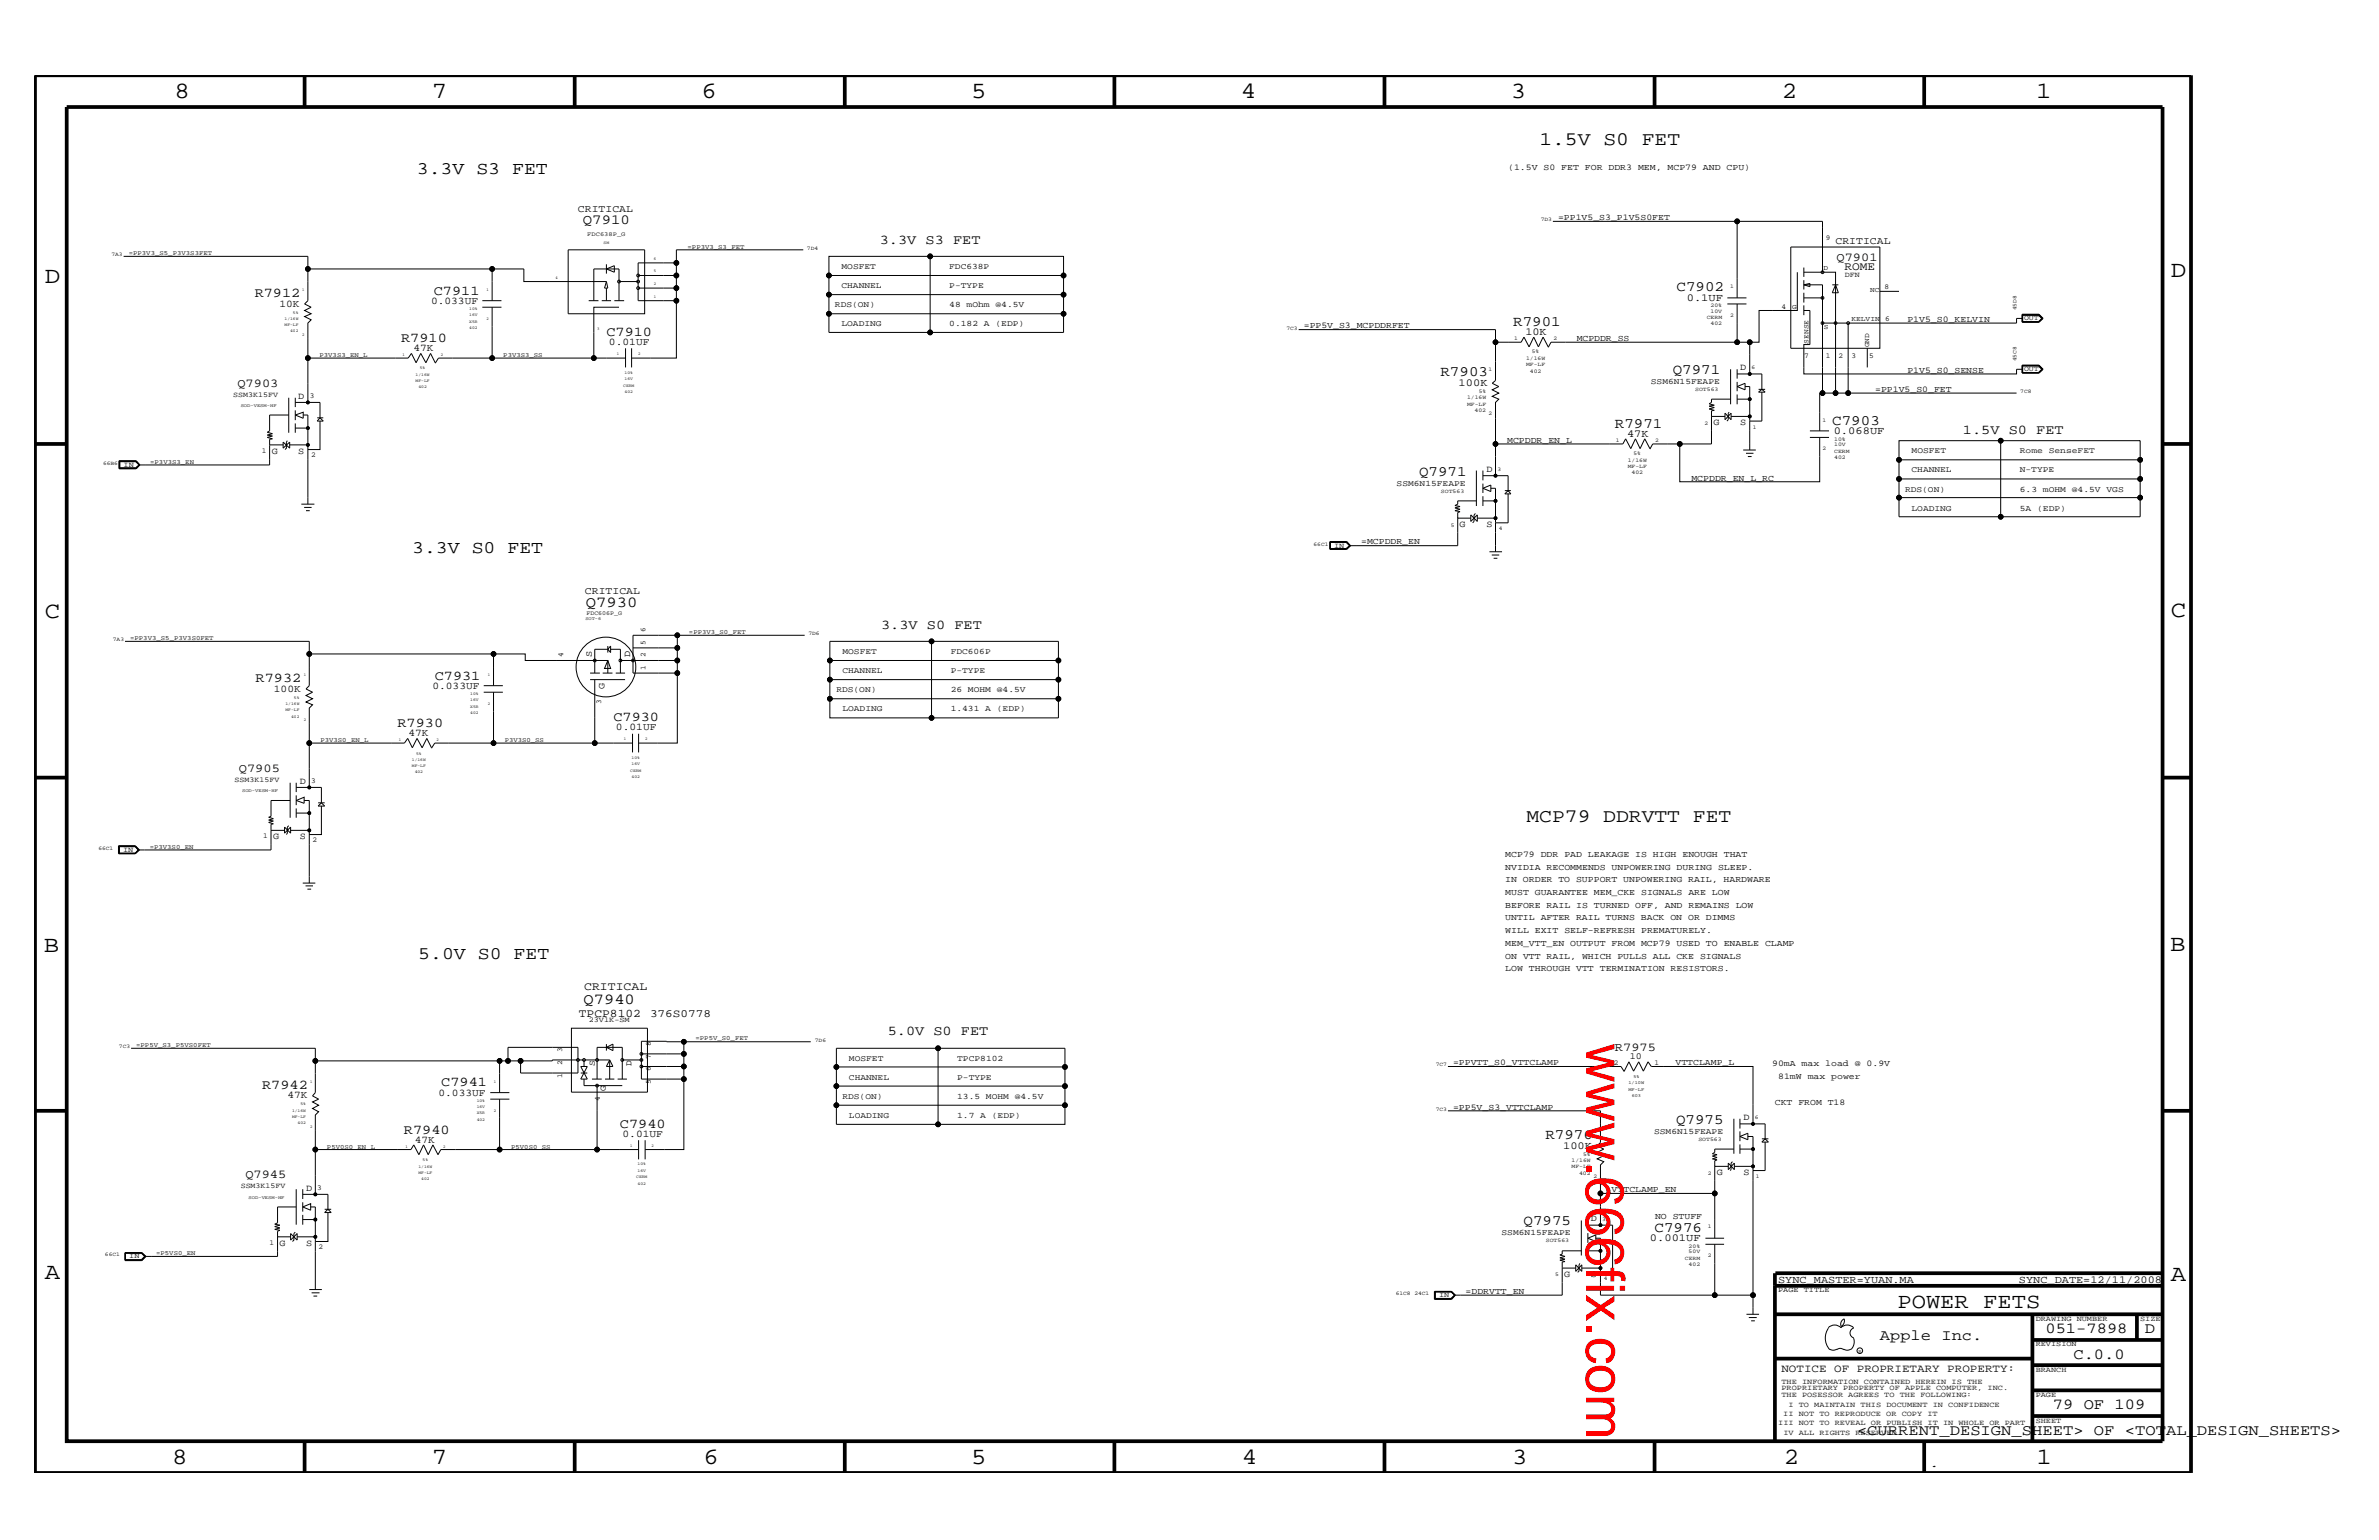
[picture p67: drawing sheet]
<svg xmlns="http://www.w3.org/2000/svg" width="432mm" height="279mm" viewBox="0 0 432 279" stroke-linecap="round" stroke-linejoin="round" font-family="sans-serif">
<defs><g id="words">
<text font-size="9.9" fill="#f00" x="287.9" y="189.3" transform="rotate(90 287.9 189.3)">www.666fix.com</text>
<g font-size="4.2">
<text x="31.7" y="17.8">8</text>
<text x="78.4" y="17.8">7</text>
<text x="127.3" y="17.8">6</text>
<text x="176.3" y="17.8">5</text>
<text x="225.2" y="17.8">4</text>
<text x="274.2" y="17.8">3</text>
<text x="323.4" y="17.8">2</text>
<text x="369.6" y="17.8">1</text>
<text x="8.1" y="51.3">D</text>
<text x="394" y="50.3">D</text>
<text x="8.1" y="112.1">C</text>
<text x="394" y="111.9">C</text>
<text x="8" y="172.7">B</text>
<text x="393.9" y="172.5">B</text>
<text x="8.1" y="232">A</text>
<text x="394" y="232.4">A</text>
<text x="31.2" y="265.6">8</text>
<text x="78.4" y="265.6">7</text>
<text x="127.7" y="265.6">6</text>
<text x="176.3" y="265.6">5</text>
<text x="225.4" y="265.6">4</text>
<text x="274.5" y="265.6">3</text>
<text x="323.8" y="265.6">2</text>
<text x="369.7" y="265.6">1</text>
</g>
<text font-size="3.9" x="344.4" y="237.3">POWER FETS</text>
<g font-size="3.5">
<text x="279.4" y="26.4">1.5V S0 FET</text>
<text x="277.1" y="149.1">MCP79 DDRVTT FET</text>
</g>
<g font-size="3.2">
<text x="75.6" y="31.5">3.3V S3 FET</text>
<text x="74.8" y="100.3">3.3V S0 FET</text>
<text x="75.9" y="174">5.0V S0 FET</text>
</g>
<g font-size="2.8">
<text x="106.3" y="110.2">Q7930</text>
<text x="105.9" y="182.2">Q7940</text>
<text x="341.2" y="243.1">Apple Inc.</text>
<text x="371.3" y="241.9">051-7898</text>
<text x="389.3" y="241.9">D</text>
<text x="376.3" y="246.5">C.0.0</text>
<text x="372.6" y="255.7">79 OF 109</text>
<text x="337.1" y="260.4">&lt;CURRENT_DESIGN_SHEET&gt; OF &lt;TOTAL_DESIGN_SHEETS&gt;</text>
</g>
<g font-size="2.6">
<text x="304.3" y="52.9">C7902</text>
<text x="274.7" y="59.2">R7901</text>
<text x="261.5" y="68.3">R7903</text>
<text x="303.6" y="67.8">Q7971</text>
<text x="293.1" y="77.7">R7971</text>
<text x="332.6" y="77.1">C7903</text>
<text x="257.6" y="86.3">Q7971</text>
<text x="304.2" y="203.9">Q7975</text>
<text x="280.5" y="206.6">R7976</text>
<text x="276.5" y="222.3">Q7975</text>
<text x="300.3" y="223.5">C7976</text>
</g>
<g font-size="2.5">
<text x="105.8" y="40.7">Q7910</text>
<text x="159.7" y="44.2">3.3V S3 FET</text>
<text x="46.2" y="53.9">R7912</text>
<text x="78.7" y="53.5">C7911</text>
<text x="72.8" y="62.1">R7910</text>
<text x="110.1" y="60.9">C7910</text>
<text x="356.3" y="78.8">1.5V S0 FET</text>
<text x="159.9" y="114.1">3.3V S0 FET</text>
<text x="46.4" y="123.7">R7932</text>
<text x="78.9" y="123.3">C7931</text>
<text x="72.1" y="131.9">R7930</text>
<text x="111.3" y="130.8">C7930</text>
<text x="161.1" y="187.8">5.0V S0 FET</text>
<text x="47.6" y="197.6">R7942</text>
<text x="80.1" y="197">C7941</text>
<text x="73.3" y="205.7">R7940</text>
<text x="112.5" y="204.6">C7940</text>
</g>
<g font-size="2.2">
<text x="333.3" y="47.4">Q7901</text>
<text x="43.1" y="70.1">Q7903</text>
<text x="43.3" y="140">Q7905</text>
<text x="293.1" y="190.6">R7975</text>
<text x="44.5" y="213.8">Q7945</text>
</g>
<g font-size="2.1">
<text x="334.8" y="49">ROME</text>
<text x="106" y="179.7">CRITICAL</text>
<text x="105.1" y="184.4">TPCP8102</text>
<text x="350.4" y="266.1">.</text>
</g>
<g font-size="2">
<text x="118" y="184.4">376S0778</text>
<text x="323.3" y="248.9">NOTICE OF PROPRIETARY PROPERTY:</text>
</g>
<g font-size="1.9">
<text x="104.9" y="38.5">CRITICAL</text>
<text x="333.2" y="44.2">CRITICAL</text>
<text x="50.7" y="55.7">10K</text>
<text x="78.2" y="55.1">0.033UF</text>
<text x="306.2" y="54.6">0.1UF</text>
<text x="75.1" y="63.7">47K</text>
<text x="110.5" y="62.7">0.01UF</text>
<text x="276.9" y="60.8">10K</text>
<text x="264.8" y="70">100K</text>
<text x="295.3" y="79.3">47K</text>
<text x="332.8" y="78.8">0.068UF</text>
<text x="106.2" y="107.8">CRITICAL</text>
<text x="49.7" y="125.5">100K</text>
<text x="78.5" y="125">0.033UF</text>
<text x="74.1" y="133.5">47K</text>
<text x="111.8" y="132.5">0.01UF</text>
<text x="52.2" y="199.2">47K</text>
<text x="79.6" y="198.8">0.033UF</text>
<text x="75.3" y="207.3">47K</text>
<text x="113" y="206.3">0.01UF</text>
<text x="283.7" y="208.4">100K</text>
<text x="299.5" y="225.2">0.001UF</text>
<text x="322.7" y="232.7">SYNC_MASTER=YUAN.MA</text>
<text x="366.4" y="232.7">SYNC_DATE=12/11/2008</text>
</g>
<g font-size="1.7">
<text x="315.8" y="67.2">D</text>
<text x="54.1" y="72.3">D</text>
<text x="311" y="77.2">G</text>
<text x="315.8" y="77.2">S</text>
<text x="49.3" y="82.3">G</text>
<text x="54.1" y="82.3">S</text>
<text x="269.8" y="85.6">D</text>
<text x="264.9" y="95.6">G</text>
<text x="269.8" y="95.6">S</text>
<text x="107.4" y="119.2" transform="rotate(-90 107.4 119.2)">S</text>
<text x="114.4" y="119.2" transform="rotate(-90 114.4 119.2)">D</text>
<text x="109.7" y="125" transform="rotate(-90 109.7 125)">G</text>
<text x="54.4" y="142.2">D</text>
<text x="49.6" y="152.3">G</text>
<text x="54.4" y="152.3">S</text>
<text x="295.8" y="192.2">10</text>
<text x="316.4" y="203.1">D</text>
<text x="311.6" y="213.2">G</text>
<text x="316.4" y="213.2">S</text>
<text x="55.6" y="216">D</text>
<text x="288.8" y="221.6">D</text>
<text x="50.8" y="226">G</text>
<text x="55.6" y="226">S</text>
<text x="283.9" y="231.7">G</text>
<text x="288.8" y="231.7">S</text>
</g>
<g font-size="1.6">
<text x="273.7" y="30.9">(1.5V S0 FET FOR DDR3 MEM, MCP79 AND CPU)</text>
<text x="282.8" y="39.9">=PP1V5_S3_P1V5S0FET</text>
<text x="236.6" y="59.5">=PP5V_S3_MCPDDRFET</text>
<text x="346.2" y="58.4">P1V5_S0_KELVIN</text>
<text x="286.2" y="61.8">MCPDDR_SS</text>
<text x="340.4" y="71.1">=PP1V5_S0_FET</text>
<text x="346.2" y="67.6">P1V5_S0_SENSE</text>
<text x="273.6" y="80.3">MCPDDR_EN_L</text>
<text x="307" y="87.2">MCPDDR_EN_L_RC</text>
<text x="247.1" y="98.7">=MCPDDR_EN</text>
<text x="273.2" y="155.5">MCP79 DDR PAD LEAKAGE IS HIGH ENOUGH THAT</text>
<text x="273.2" y="157.8">NVIDIA RECOMMENDS UNPOWERING DURING SLEEP.</text>
<text x="273.2" y="160">IN ORDER TO SUPPORT UNPOWERING RAIL, HARDWARE</text>
<text x="273.2" y="164.7">BEFORE RAIL IS TURNED OFF, AND REMAINS LOW</text>
<text x="273.2" y="167">UNTIL AFTER RAIL TURNS BACK ON OR DIMMS</text>
<text x="273.2" y="162.3">MUST GUARANTEE MEM_CKE SIGNALS ARE LOW</text>
<text x="273.2" y="169.3">WILL EXIT SELF-REFRESH PREMATURELY.</text>
<text x="273.2" y="171.6">MEM_VTT_EN OUTPUT FROM MCP79 USED TO ENABLE CLAMP</text>
<text x="273.2" y="173.9">ON VTT RAIL, WHICH PULLS ALL CKE SIGNALS</text>
<text x="273.2" y="176.2">LOW THROUGH VTT TERMINATION RESISTORS.</text>
<text x="107.9" y="193.4" transform="rotate(-90 107.9 193.4)">S</text>
<text x="110" y="197.9" transform="rotate(-90 110 197.9)">G</text>
<text x="114.6" y="193.5" transform="rotate(-90 114.6 193.5)">D</text>
<text x="263.7" y="193.2">=PPVTT_S0_VTTCLAMP</text>
<text x="304.1" y="193.2">VTTCLAMP_L</text>
<text x="321.6" y="193.5">90mA max load @ 0.9V</text>
<text x="322.7" y="195.8">81mW max power</text>
<text x="263.7" y="201.4">=PP5V_S3_VTTCLAMP</text>
<text x="322.2" y="200.4">CKT FROM T18</text>
<text x="292.5" y="216.4">VTTCLAMP_EN</text>
<text x="300.4" y="221.2">NO STUFF</text>
<text x="266" y="234.8">=DDRVTT_EN</text>
</g>
<g font-size="1.5">
<text x="152.7" y="48.8">MOSFET</text>
<text x="152.7" y="52.3">CHANNEL</text>
<text x="172.3" y="52.3">P-TYPE</text>
<text x="172.3" y="48.8">FDC638P</text>
<text x="151.6" y="55.7">RDS(ON)</text>
<text x="152.7" y="59.2">LOADING</text>
<text x="172.3" y="59.2">0.182 A (EDP)</text>
<text x="172.3" y="55.7">48 mOhm @4.5V</text>
<text x="299.6" y="69.7">SSM6N15FEAPE</text>
<text x="347" y="82.2">MOSFET</text>
<text x="366.6" y="82.2">Rome SenseFET</text>
<text x="253.5" y="88.2">SSM6N15FEAPE</text>
<text x="345.8" y="89.2">RDS(ON)</text>
<text x="347" y="85.7">CHANNEL</text>
<text x="366.6" y="89.2">6.3 mOHM @4.5V VGS</text>
<text x="366.6" y="85.7">N-TYPE</text>
<text x="347" y="92.7">LOADING</text>
<text x="366.6" y="92.7">5A (EDP)</text>
<text x="152.9" y="118.6">MOSFET</text>
<text x="172.6" y="118.6">FDC606P</text>
<text x="151.8" y="125.6">RDS(ON)</text>
<text x="152.9" y="122.1">CHANNEL</text>
<text x="172.6" y="125.6">26 MOHM @4.5V</text>
<text x="172.6" y="122.1">P-TYPE</text>
<text x="152.9" y="129.1">LOADING</text>
<text x="172.6" y="129.1">1.431 A (EDP)</text>
<text x="154.1" y="195.9">CHANNEL</text>
<text x="154.1" y="192.5">MOSFET</text>
<text x="173.7" y="195.9">P-TYPE</text>
<text x="173.7" y="192.5">TPCP8102</text>
<text x="152.9" y="199.4">RDS(ON)</text>
<text x="154.1" y="202.8">LOADING</text>
<text x="173.7" y="199.4">13.5 MOHM @4.5V</text>
<text x="173.7" y="202.8">1.7 A (EDP)</text>
<text x="300.2" y="205.7">SSM6N15FEAPE</text>
<text x="272.5" y="224.1">SSM6N15FEAPE</text>
</g>
<g font-size="1.4">
<text x="331.4" y="43.6">9</text>
<text x="334.9" y="50.2">DFN</text>
<text x="342.1" y="52.4">8</text>
<text x="323.3" y="56">4</text>
<text x="342.1" y="58.3">6</text>
<text x="367.4" y="58.1">OUT</text>
<text x="327.5" y="65">7</text>
<text x="331.4" y="65">1</text>
<text x="333.7" y="65">2</text>
<text x="336" y="65">3</text>
<text x="339.3" y="65">5</text>
<text x="42.3" y="72">SSM3K15FV</text>
<text x="367.4" y="67.3">OUT</text>
<text x="56.2" y="72.2">3</text>
<text x="47.5" y="82.2">1</text>
<text x="56.5" y="82.9">2</text>
<text x="22.4" y="84.7">IN</text>
<text x="242.1" y="99.3">IN</text>
<text x="102.2" y="119.2" transform="rotate(-90 102.2 119.2)">4</text>
<text x="117.2" y="119.2" transform="rotate(-90 117.2 119.2)">2</text>
<text x="117.2" y="117" transform="rotate(-90 117.2 117)">5</text>
<text x="117.2" y="114.7" transform="rotate(-90 117.2 114.7)">6</text>
<text x="117.2" y="121.5" transform="rotate(-90 117.2 121.5)">1</text>
<text x="109.1" y="127.7" transform="rotate(-90 109.1 127.7)">3</text>
<text x="42.6" y="141.8">SSM3K15FV</text>
<text x="56.5" y="142.1">3</text>
<text x="22.4" y="154.5">IN</text>
<text x="47.8" y="152.1">1</text>
<text x="56.7" y="152.8">2</text>
<text x="106.8" y="185.4">23V1K-SM</text>
<text x="102" y="190.9" transform="rotate(-90 102 190.9)">3</text>
<text x="118.1" y="189.8" transform="rotate(-90 118.1 189.8)">8</text>
<text x="102" y="195.5" transform="rotate(-90 102 195.5)">1</text>
<text x="102" y="193.2" transform="rotate(-90 102 193.2)">2</text>
<text x="118.1" y="196.6" transform="rotate(-90 118.1 196.6)">5</text>
<text x="118.1" y="194.3" transform="rotate(-90 118.1 194.3)">6</text>
<text x="118.1" y="192.1" transform="rotate(-90 118.1 192.1)">7</text>
<text x="292.9" y="193.2">2</text>
<text x="300.3" y="193.2">1</text>
<text x="108.9" y="199.8" transform="rotate(-90 108.9 199.8)">4</text>
<text x="43.7" y="215.6">SSM3K15FV</text>
<text x="57.6" y="215.8">3</text>
<text x="48.9" y="225.9">1</text>
<text x="57.8" y="226.6">2</text>
<text x="23.5" y="228.3">IN</text>
<text x="261.2" y="235.3">IN</text>
<text x="322.7" y="234.4">PAGE TITLE</text>
<text x="369.5" y="239.6">DRAWING NUMBER</text>
<text x="388.5" y="239.6">SIZE</text>
<text x="369.5" y="244.2">REVISION</text>
<text x="323.3" y="251.1">THE INFORMATION CONTAINED HEREIN IS THE</text>
<text x="369.5" y="248.9">BRANCH</text>
<text x="323.3" y="253.4">THE POSESSOR AGREES TO THE FOLLOWING:</text>
<text x="323.3" y="252.3">PROPRIETARY PROPERTY OF APPLE COMPUTER, INC.</text>
<text x="323.7" y="256.9">II NOT TO REPRODUCE OR COPY IT</text>
<text x="324.6" y="255.2">I TO MAINTAIN THIS DOCUMENT IN CONFIDENCE</text>
<text x="369.5" y="253.4">PAGE</text>
<text x="322.7" y="258.6">III NOT TO REVEAL OR PUBLISH IT IN WHOLE OR PART</text>
<text x="323.7" y="260.4">IV ALL RIGHTS RESERVED</text>
<text x="369.5" y="258.1">SHEET</text>
</g>
<g font-size="1.3">
<text x="331" y="49">D</text>
<text x="339.4" y="52.9">NC</text>
<text x="325.3" y="56.1">G</text>
<text x="331" y="59.6">S</text>
<text x="336" y="58.3">KELVIN</text>
<text x="328.3" y="62.3" transform="rotate(-90 328.3 62.3)">SENSE</text>
<text x="339.3" y="63" transform="rotate(-90 339.3 63)">GND</text>
</g>
<g font-size="1.2">
<text x="23.4" y="46.3">=PP3V3_S5_P3V3S3FET</text>
<text x="124.8" y="45.2">=PP3V3_S3_FET</text>
<text x="58" y="64.7">P3V3S3_EN_L</text>
<text x="91.4" y="64.7">P3V3S3_SS</text>
<text x="27.3" y="84.1">=P3V3S3_EN</text>
<text x="23.6" y="116.1">=PP3V3_S5_P3V3S0FET</text>
<text x="125.1" y="115">=PP3V3_S0_FET</text>
<text x="58.2" y="134.6">P3V3S0_EN_L</text>
<text x="91.6" y="134.6">P3V3S0_SS</text>
<text x="27.2" y="154">=P3V3S0_EN</text>
<text x="24.7" y="189.9">=PP5V_S3_P5VS0FET</text>
<text x="126.2" y="188.8">=PP5V_S0_FET</text>
<text x="59.4" y="208.4">P5V0S0_EN_L</text>
<text x="92.8" y="208.4">P5V0S0_SS</text>
<text x="28.4" y="227.7">=P5VS0_EN</text>
</g>
<g font-size="1.1">
<text x="106.6" y="42.9">FDC638P_G</text>
<text x="106.4" y="111.6">FDC606P_G</text>
</g>
<g font-size="1">
<text x="279.7" y="40.2">7D3</text>
<text x="20.2" y="46.5">7A3</text>
<text x="146.5" y="45.3">7D4</text>
<text x="314" y="52.3">1</text>
<text x="233.5" y="59.8">7C3</text>
<text x="309.8" y="57.9">CERM</text>
<text x="310.5" y="59">402</text>
<text x="310.5" y="55.7">20%</text>
<text x="310.5" y="56.8">10V</text>
<text x="314" y="57.4">2</text>
<text x="366" y="56.3" transform="rotate(-90 366 56.3)">45D8</text>
<text x="274.8" y="61.8">1</text>
<text x="277" y="65.3">1/16W</text>
<text x="278" y="64.1">5%</text>
<text x="281.9" y="61.8">2</text>
<text x="366" y="65.6" transform="rotate(-90 366 65.6)">45C8</text>
<text x="268.4" y="71.3">5%</text>
<text x="270.2" y="67.3">1</text>
<text x="277" y="66.5">MF-LF</text>
<text x="277.7" y="67.6">402</text>
<text x="307.7" y="71">SOT563</text>
<text x="317.9" y="67">6</text>
<text x="366.7" y="71.3">7C8</text>
<text x="266.3" y="72.4">1/16W</text>
<text x="266.3" y="73.6">MF-LF</text>
<text x="267.6" y="74.8">402</text>
<text x="270.2" y="75.3">2</text>
<text x="309.4" y="77.1">2</text>
<text x="318.2" y="77.8">1</text>
<text x="330.8" y="76.5">1</text>
<text x="293.3" y="80.2">1</text>
<text x="295.4" y="83.8">1/16W</text>
<text x="296.5" y="82.6">5%</text>
<text x="300.4" y="80.2">2</text>
<text x="330.8" y="81.6">2</text>
<text x="332.9" y="82.2">CERM</text>
<text x="332.9" y="83.3">402</text>
<text x="332.9" y="81">10V</text>
<text x="332.9" y="80">10%</text>
<text x="18.7" y="84.4">66B6</text>
<text x="261.5" y="89.4">SOT563</text>
<text x="271.8" y="85.5">3</text>
<text x="295.4" y="84.9">MF-LF</text>
<text x="296.1" y="86">402</text>
<text x="263.3" y="95.5">5</text>
<text x="238.4" y="99">66C1</text>
<text x="272" y="96.2">4</text>
<text x="20.5" y="116.4">7A3</text>
<text x="146.7" y="115.3">7D6</text>
<text x="17.9" y="154.2">66C1</text>
<text x="21.6" y="190.2">7C3</text>
<text x="147.9" y="189">7D6</text>
<text x="260.6" y="193.5">7C7</text>
<text x="260.6" y="201.5">7C3</text>
<text x="318.5" y="203.1">6</text>
<text x="287.4" y="209.7">5%</text>
<text x="289.2" y="205.6">1</text>
<text x="308.3" y="207">SOT563</text>
<text x="285.2" y="211.9">MF-LF</text>
<text x="285.2" y="210.8">1/16W</text>
<text x="286.6" y="213.1">402</text>
<text x="289.2" y="213.6">2</text>
<text x="310" y="213.1">2</text>
<text x="318.7" y="213.8">1</text>
<text x="290.8" y="221.5">3</text>
<text x="19" y="228">66C1</text>
<text x="280.6" y="225.4">SOT563</text>
<text x="306.5" y="226.3">20%</text>
<text x="306.5" y="227.4">50V</text>
<text x="310" y="222.9">1</text>
<text x="282.3" y="231.5">5</text>
<text x="291.1" y="232.3">4</text>
<text x="305.8" y="228.5">CERM</text>
<text x="306.5" y="229.7">402</text>
<text x="310" y="228.1">2</text>
<text x="253.3" y="235">61C8 24C1</text>
</g>
<text font-size=".9" x="337.3" y="245.4">R</text>
<g font-size=".8">
<text x="109.6" y="44.2">SM</text>
<text x="118.7" y="47.1">6</text>
<text x="54.9" y="52.9">1</text>
<text x="88.3" y="52.9">1</text>
<text x="100.8" y="50.6">4</text>
<text x="118.7" y="51.7">2</text>
<text x="118.7" y="49.4">5</text>
<text x="51.6" y="59.2">MF-LF</text>
<text x="51.6" y="58">1/16W</text>
<text x="53.2" y="56.9">5%</text>
<text x="85.2" y="57.3">16V</text>
<text x="85.2" y="58.5">X5R</text>
<text x="85.2" y="56.3">10%</text>
<text x="85.2" y="59.6">402</text>
<text x="88.3" y="58">2</text>
<text x="108.4" y="59.8">3</text>
<text x="118.7" y="54">1</text>
<text x="52.7" y="60.3">402</text>
<text x="54.9" y="60.9">2</text>
<text x="73.1" y="64.6">1</text>
<text x="80" y="64.6">2</text>
<text x="111.9" y="64.4">1</text>
<text x="115.8" y="64.4">2</text>
<text x="75.4" y="68.2">1/16W</text>
<text x="75.4" y="69.4">MF-LF</text>
<text x="75.9" y="70.5">402</text>
<text x="76.2" y="67">5%</text>
<text x="113.1" y="70.1">CERM</text>
<text x="113.4" y="69">16V</text>
<text x="113.4" y="71.3">402</text>
<text x="113.4" y="67.8">10%</text>
<text x="43.7" y="73.9">SOD-VESM-HF</text>
<text x="106.3" y="112.6">SOT-6</text>
<text x="55.1" y="122.7">1</text>
<text x="88.6" y="122.7">1</text>
<text x="51.8" y="127.9">1/16W</text>
<text x="51.8" y="129.1">MF-LF</text>
<text x="52.8" y="130.2">402</text>
<text x="53.3" y="126.8">5%</text>
<text x="55.1" y="130.8">2</text>
<text x="85.3" y="127.2">16V</text>
<text x="85.3" y="128.4">X5R</text>
<text x="85.3" y="129.5">402</text>
<text x="85.3" y="126.2">10%</text>
<text x="88.6" y="127.9">2</text>
<text x="72.4" y="134.5">1</text>
<text x="75.5" y="136.9">5%</text>
<text x="79.2" y="134.5">2</text>
<text x="113.2" y="134.2">1</text>
<text x="114.6" y="137.7">10%</text>
<text x="117.1" y="134.2">2</text>
<text x="43.9" y="143.7">SOD-VESM-HF</text>
<text x="74.8" y="139.2">MF-LF</text>
<text x="74.8" y="138">1/16W</text>
<text x="75.3" y="140.3">402</text>
<text x="114.4" y="140">CERM</text>
<text x="114.6" y="138.9">16V</text>
<text x="114.6" y="141.2">402</text>
<text x="56.3" y="196.5">1</text>
<text x="89.7" y="196.5">1</text>
<text x="295.6" y="197.9">MF-LF</text>
<text x="295.6" y="196.7">1/10W</text>
<text x="296.5" y="195.6">5%</text>
<text x="53" y="202.8">MF-LF</text>
<text x="53" y="201.7">1/16W</text>
<text x="54" y="204">402</text>
<text x="54.5" y="200.5">5%</text>
<text x="86.5" y="199.9">10%</text>
<text x="86.5" y="201">16V</text>
<text x="86.5" y="202.1">X5R</text>
<text x="86.5" y="203.3">402</text>
<text x="89.7" y="201.7">2</text>
<text x="296.2" y="199">603</text>
<text x="56.3" y="204.6">2</text>
<text x="73.6" y="208.2">1</text>
<text x="80.4" y="208.2">2</text>
<text x="114.4" y="208.1">1</text>
<text x="118.3" y="208.1">2</text>
<text x="75.9" y="211.9">1/16W</text>
<text x="75.9" y="213">MF-LF</text>
<text x="76.5" y="214.2">402</text>
<text x="76.7" y="210.7">5%</text>
<text x="115.5" y="213.8">CERM</text>
<text x="115.7" y="214.9">402</text>
<text x="115.7" y="212.6">16V</text>
<text x="115.7" y="211.4">10%</text>
<text x="45.1" y="217.5">SOD-VESM-HF</text>
</g>
</g></defs>
<g fill="none" stroke="#000" stroke-width=".18">
<path d="M22.4 46.5h33.5v8.1l-.6 .5 1.2 .6-1.2 .6 1.2 .6-1.2 .5 1.2 .6-.6 .6v6.4h18.2l.6-.9 .8 1.7 .9-1.7 .9 1.7 .8-1.7 .9 1.7M55.9 48.8h33.4M87.5 54.6h3.5M87.5 55.7h3.5M89.3 55.7v9.3h-9.7l-.6 .9M103.1 45.3h13.9v11.6h-13.9zM106.8 54.6h1.8M107.8 54.6v-5.8h4.6v5.8M109.2 54.6h1.7M110.1 51.1h-15v-2.3h-5.8v5.8M110.1 51.1l.2 1.2h-.6zM110.1 47.9v1.7"/>
<path d="M110.1 52.3v2.3M110.1 48.8l1.4-.6v1.2zM111.5 54.6h1.8M112.4 55.7h-4.6v9.3M112.4 51.1h3.4M115.8 52.3h7M115.8 50h7M122.8 47.7h-7v6.9h7v10.4h-8.2M145.8 45.3h-23v9.3M150.5 46.5h42.5v3.5h-42.5zM150.5 50v3.5h42.5M150.5 53.5v3.4h42.5"/>
<path d="M150.5 56.9v3.4h18.3M168.8 46.5v13.8h24.2v-10.3M235.7 59.8h35.7v2.3h4.7l.5-.9 .9 1.7 .9-1.7 .8 1.7 .9-1.7 .9 1.7M281.9 40.2h33.4M313.5 55.1h3.5M313.5 54h3.5M315.3 55.1v7h-33.8l-.5 .9M325 44.8h16.2v18.4h-16.2zM326.2 49.4v6.9h-6.9v5.8h-1.7v5.7M327.4 49.4h5.8v21.9h2.2M327.4 56.3h1.1v6.2h-1.1v5.3h38.6v-.8h1.1M327.4 51.7h3.4v19.6h2.4"/>
<path d="M327.4 54h3.4M327.4 48.5v1.7M327.4 50.8v1.7M327.4 53.1v1.8M327.4 55.4v1.8M327.4 51.7l1.1-.3v.6zM330.8 49.4v-9.2h-15.5v13.8M332.6 51.7h1.1M333.2 51.7l.5 1.4h-1.1zM335.4 58.6v12.7h30.6M341.2 52.9h3.5M367 57h3.1l.7 .8-.7 .6h-3.1z"/>
<path d="M367 57.1h3.1l.7 .7-.7 .6M367.1 57.8h-1.1v.8h-35.2M367.1 57.2h3l.6 .6-.6 .6h-3zM370 57.2l.6 .6-.6 .6M52.2 80l-.2 .2v1.1l-.3 .3M52.4 75.3h-3.5v2.9l-.4 .2 .9 .3-.9 .2 .9 .2-.9 .3 .9 .2-.5 .1v4.7h-23.7M52.4 72.2v6.3M53.6 75.3l1.4-.5v1.1zM53.6 72.2v1.7M53.6 74.5v1.7M53.6 76.8v1.7M53.6 77.7h2.3"/>
<path d="M53.6 73h4.5v2.8M55 75.3h.9v16.2M55.9 65v8M57.6 75.8h1.1M58.1 76.4v5.2h-2.2l.1-.1M58.1 75.8l.6 .6h-1.1zM89.3 65h24.2M113.5 63.2v3.5M114.6 63.2v3.5M271.4 62.1v6.9l-.6 .5 1.2 .6-1.2 .6 1.2 .6-1.2 .6 1.2 .5-.6 .6v7.5h23.2l.5-.9 .9 1.8 .8-1.8 .9 1.8 .8-1.8 1 1.8M310.7 75.5l-.1 .1h2.5M313.1 75v1.1l1.1-1.1v1.1z"/>
<path d="M313.9 74.8l-.2 .2v1.1l-.3 .3M314.1 72.4h-3.5v.6l-.4 .3 1 .2-1 .2 1 .2-1 .3 1 .3h-.6v6h-5.7M314.1 67v6.3M314.2 75.6h3.4M315.3 67.8h4.5v2.8M315.3 67v1.7M315.3 69.3v1.7M315.3 71.6v1.7M315.3 72.4h2.3M315.3 70.1l1.4-.6v1.2zM315.3 62.1h2.3M316.7 70.1h.9v11.5"/>
<path d="M319.2 71.1l.6-.5 .6 .5zM319.2 70.6h1.2M319.8 71.1v5.3h-2.2M328.5 79.4h3.5M328.5 78.2h3.5M330.3 79.4v8h-25.4v-6.9h-4.9l-.5 1M330.8 71.3h-.5v6.9M338.9 63.2v3.5M344.7 80h43.8v3.4h-43.8zM363.1 80v13.8h25.4v-10.4M367 66.2h3.1l.7 .8-.7 .7h-3.1zM367 66.3h3.1"/>
<path d="M367.1 66.3v1.3h3l.6-.6-.6-.7M367.1 66.4h2.9l.6 .6-.6 .6M370.1 66.3l.7 .7-.7 .7M21.6 83.6h3.1l.7 .8-.7 .6h-3.1zM21.8 83.8h2.8l.6 .6-.6 .5h-2.8zM24.6 83.7l.7 .7M25.3 84.4l-.6 .6M25.3 84.4l-.7 .5h-2.9M25.3 84.4l-.6-.7h-3v1.3M48.9 80.7h2.5M51.4 80.2v1.1l1.2-1.1v1.1zM52.6 80.7h3.3"/>
<path d="M54.7 91.5h2.4M55.2 92.1h1.4M55.5 92.7h.7M241.4 98.2h3l.7 .8-.7 .7h-3zM241.4 98.3h3l.7 .7M241.5 98.3v1.3M241.5 98.4h2.8l.6 .6M244.3 98.3l.7 .7-.7 .6M244.9 99l-.6 .5h-2.8M245.1 99l-.7 .6h-3M264.7 93.9l-.1 .1h2.4M267 93.4v1.2l1.1-1.2v1.2z"/>
<path d="M267.8 93.2l-.3 .2v1.2l-.2 .3M268 90.9h-3.4v.6l-.5 .2 .9 .2-.9 .2 .9 .3-.9 .3 .9 .1-.4 .2v6h-19.7M268 85.4v6.4M268.1 94h3.3M269.2 86.3h4.5v2.7M269.2 85.4v1.8M269.2 87.7v1.7M269.2 90v1.8M269.2 90.9h2.2M269.2 88.6l1.4-.6v1.2zM270.6 88.6h.8v11.5M271.4 80.5v5.8"/>
<path d="M273.1 89.6l.6-.6 .5 .6zM273.1 89h1.1M273.7 89.6v5.3h-2.3M316.4 81.6h2.3M316.9 82.2h1.4M317.2 82.8h.7M344.7 83.4v3.5h43.8M344.7 86.9v3.4h43.8M344.7 90.3v3.5h18.4M22.7 116.4h33.4v8l-.6 .6 1.2 .6-1.2 .6 1.2 .6-1.2 .6 1.2 .5-.6 .6v6.3h17.3l.6-.8 .8 1.7 .9-1.7 .9 1.7 .9-1.7 .8 1.7M56.1 118.6h33.5v5.8M89.6 118.6h5.7v1.2h15l.5 1.5h-1.1l.6-1.5v2.3"/>
<path d="M110.3 117.8h-2.3v4.3M110.3 117.2v1.2M110.8 117.2v1.2l-.5-.6zM110.8 117.8h1.8v4.3M112.6 119.8h10.3v2.3M122.9 115.3v2.2h-8M122.9 117.5v2.3M146.1 115.3h-31.2v6.8h8v12.7h-7M150.6 119.8h41.5v3.5M150.6 119.8v3.5h41.5M150.6 119.8v-3.4h41.5v3.4M169.1 116.4v13.8"/>
<path d="M270.3 100.1h2.3M270.8 100.7h1.3M271.1 101.3h.7M56.1 134.8v8.1M87.8 125.6h3.5M87.8 124.4h3.5M89.6 125.6v9.2h-10.7l-.6 .9M107.1 122.1h1.8M107.1 123.3h6.4M108 123.3v11.5h-18.4M108 134.8h6.8M109.4 122.1h1.8"/>
<path d="M111.8 122.1h1.7M114.8 133.1v3.4M115.9 133.1v3.4M150.6 123.3v3.5h41.5M150.6 126.8v3.4h18.5M192.1 123.3v6.9h-23M21.5 153.4h3.1l.7 .8-.7 .7h-3.1zM21.6 154.8h3M24.6 153.5h-3v1.4M24.6 153.5l.5 .7-.5 .6M24.6 153.5l.6 .7-.6 .7M25.1 154.2l-.5 .6"/>
<path d="M25.1 154.2l-.5-.6h-2.9v1.2M49.2 150.7h2.4M51.6 150.1v1.1l1.1-1.1v1.1zM52.4 149.8l-.2 .3v1.1l-.2 .2M52.7 145.2h-3.5v2.9l-.4 .2 .8 .2-.8 .3 .8 .2-.8 .2 .8 .3h-.4v4.7h-24.1M52.7 142v6.4M52.7 150.7h3.4M53.8 145.2l1.4-.6v1.1zM53.8 142v1.7M53.8 144.3v1.8M53.8 146.7v1.7M53.8 147.5h2.3"/>
<path d="M53.8 142.9h4.5v2.8M55.2 145.2h.9v15M57.7 145.7h1.2M58.3 146.2v5.2h-2.2l.1-.1M58.3 145.7l.6 .5h-1.2zM54.9 160.2h2.3M55.5 160.7h1.3M55.8 161.3h.7M23.8 190.2h33.4v8l-.5 .6 1.1 .6-1.1 .5 1.1 .6-1.1 .6 1.1 .6-.6 .6v6.3h17.4l.5-.9 .9 1.8 .9-1.8 .8 1.8 .9-1.8 .9 1.8 .5-.9h10.7v-9.2M57.2 192.5h33.5v5.7M89 199.4h3.5M89 198.2h3.5"/>
<path d="M90.7 192.5h3.8M103.7 186.5h13.8v11.6h-13.8zM105.4 193.5h1.2l-1.2 2.3h1.2zM105.4 194.7h1.2M106 192.3v1.2M106 195.8v1.2h6.9M107.4 195.8h1.8M108.4 197v11.6h-17.7M108.4 195.8v-5.8h4.5v5.8M109.8 195.8h1.7M110.1 190l1.2-.6v1.2zM110.1 189.4v1.2"/>
<path d="M110.7 192.3h-10.5v.2h-5.7v2.2h10.4v-4.7h-12.7v2.5M110.7 192.3l.6 1.2h-1.2zM110.7 192.3v3.5M112.1 195.8h1.7M112.9 192.3h3.5M116.4 193.5h7.7v2.3M116.4 191.2h7.7v2.3M124.1 191.2v-2.2l-7.7-.1v6.9h7.7v12.8h-7M124.1 189h23.1M151.8 193.6v3.4h41.5M151.8 197v7h18.5M170.3 190.2v13.8"/>
<path d="M193.3 193.6h-41.5v-3.4h41.5v10.3M262.8 193.5h31.4l.6 .9M294.8 194.3l.9-1.7 .8 1.7 .9-1.7 .9 1.7 .8-1.7 .6 .9h18.5v10.4M53.8 215.8v6.4M53.8 219h-3.4v2.9l-.5 .2 .9 .2-.9 .2 .9 .3-.9 .2 .9 .2-.4 .2v4.6h-24.2M54.9 219l1.5-.6v1.2zM54.9 215.8v1.7M54.9 218.1v1.7M54.9 216.7h4.6v2.7M56.4 219h.8v15M57.2 208.6v8.1M58.9 219.4h1.2"/>
<path d="M59.5 220v5.2h-2.3M59.5 219.4l.6 .6h-1.2zM108.4 208.6h7.5M115.9 206.9v3.4M117.1 206.9v3.4M151.8 200.5h41.5M193.3 200.5v3.5h-23M262.8 201.5h27.7v5.8l-.6 .6 1.2 .6-1.2 .6 1.2 .6-1.2 .6 1.2 .5-.6 .6v5.1M311.3 211.5l-.1 .1h2.5M313.7 211v1.2l1.1-1.2v1.2zM314.5 210.8l-.3 .2v1.2l-.2 .2M314.7 208.5h-3.5v.6l-.4 .2 .9 .2-.9 .2 .9 .3-.9 .3 .9 .1-.5 .2v5.9"/>
<path d="M314.7 203v6.3M314.8 211.6h3.4M315.8 203.9h4.6v2.7M315.8 203v1.8M315.8 205.3v1.7M315.8 207.6v1.7M315.8 208.5h2.4M315.8 206.2l1.4-.6v1.2zM317.2 206.2h1v32.2M319.8 206.6h1.2M320.4 206.6l.6 .6h-1.2zM320.4 207.2v5.2h-2.2"/>
<path d="M22.7 227.3h3l.8 .7-.8 .7h-3zM22.7 228.6h3M22.8 228.6v-1.2h2.9l.6 .6-.6 .6M25.7 227.4l.5 .6M25.7 227.3l.7 .7-.7 .6M26.2 228l-.5 .5h-2.9M50.5 224.3l-.1 .1h2.3M52.7 223.8v1.2l1.2-1.2v1.2zM53.6 223.5l-.3 .3v1.2l-.2 .2M53.9 224.4h3.3M54.9 220.4v1.8M54.9 221.3h2.3"/>
<path d="M56.1 234h2.3M56.6 234.6h1.4M56.9 235.1h.7M260.4 234.3h3.1l.7 .7-.7 .7h-3.1zM260.4 234.3v1.4h3l.7-.7M260.4 234.4h3M260.5 234.4v1.2h2.9l.6-.6M263.4 234.3l.7 .7M263.4 234.4l.7 .6M263.4 234.4l.6 .6M283.5 230.1h2.5M286 229.5v1.2l1.1-1.2v1.2z"/>
<path d="M286.8 229.2l-.2 .3v1.2l-.3 .1M287 226.9h-3.5v.6l-.4 .2 1 .3-1 .2 1 .3-1 .1 1 .3-.6 .1v6h-19.5M287 221.4v6.4M287.1 230.1h3.4M288.2 222.3h4.5v2.8M288.2 221.4v1.8M288.2 223.7v1.8M288.2 226.1v1.7M288.2 226.9h2.3M288.2 224.6l1.4-.5v1.1zM289.6 224.6h.9v10.4h20.7M290.5 222.3v-5.8h20.7v8.1"/>
<path d="M292.1 225.1h1.2M292.7 225.1l.6 .6h-1.2zM292.7 225.7v5.1h-2.2M309.5 225.7h3.4M309.5 224.6h3.4M311.2 225.7v9.3h7M317 238.4h2.3M317.4 239h1.5M317.8 239.6h.7M334.7 239.3l.1 .3a1.19 1.19 0 0 1-.6 1.1M334.8 239.3a1.02 1.02 0 0 0-.6 1.3M331.8 240.9a1.61 1.61 0 0 1 2.4 0"/>
<path d="M331.9 241a3.1 3.1 0 0 0 .2 3.9M332.1 244.8l.6 .2 .7-.2M333.4 244.9l.6-.3 .7 .3M334.1 240.9a1.61 1.61 0 0 1 2.3 0M334.6 244.8l.7 .2 .6-.2M336.4 242.8l.2 .6a1.95 1.95 0 0 1-.6 1.4M336.5 240.9a.93 .93 0 0 0-.7 .9 .93 .93 0 0 0 .7 .9"/>
<circle cx="55.9" cy="48.8" r=".42"/>
<circle cx="89.3" cy="48.8" r=".42"/>
<circle cx="112.4" cy="51.1" r=".25"/>
<circle cx="115.8" cy="51.1" r=".25"/>
<circle cx="115.8" cy="52.3" r=".25"/>
<circle cx="115.8" cy="50" r=".25"/>
<circle cx="122.8" cy="50" r=".42"/>
<circle cx="122.8" cy="47.7" r=".42"/>
<circle cx="122.8" cy="52.3" r=".42"/>
<circle cx="122.8" cy="54.6" r=".42"/>
<circle cx="150.5" cy="50" r=".42"/>
<circle cx="150.5" cy="53.5" r=".42"/>
<circle cx="150.5" cy="56.9" r=".42"/>
<circle cx="168.8" cy="46.5" r=".42"/>
<circle cx="193" cy="53.5" r=".42"/>
<circle cx="193" cy="50" r=".42"/>
<circle cx="193" cy="56.9" r=".42"/>
<circle cx="315.3" cy="40.2" r=".42"/>
<circle cx="330.8" cy="49.4" r=".25"/>
<circle cx="330.8" cy="54" r=".25"/>
<circle cx="330.8" cy="58.6" r=".25"/>
<circle cx="333.2" cy="58.6" r=".25"/>
<circle cx="335.4" cy="58.6" r=".25"/>
<circle cx="55.9" cy="65" r=".42"/>
<circle cx="55.9" cy="77.7" r=".25"/>
<circle cx="55.9" cy="73" r=".25"/>
<circle cx="89.3" cy="65" r=".42"/>
<circle cx="107.8" cy="65" r=".42"/>
<circle cx="168.8" cy="60.3" r=".42"/>
<circle cx="271.4" cy="62.1" r=".42"/>
<circle cx="315.3" cy="62.1" r=".42"/>
<circle cx="317.6" cy="62.1" r=".42"/>
<circle cx="317.6" cy="67.8" r=".25"/>
<circle cx="317.6" cy="75.6" r=".25"/>
<circle cx="317.6" cy="72.4" r=".25"/>
<circle cx="330.8" cy="71.3" r=".42"/>
<circle cx="333.2" cy="71.3" r=".42"/>
<circle cx="335.4" cy="71.3" r=".42"/>
<circle cx="363.1" cy="80" r=".42"/>
<circle cx="55.9" cy="80.7" r=".25"/>
<circle cx="271.4" cy="80.5" r=".42"/>
<circle cx="271.4" cy="90.9" r=".25"/>
<circle cx="271.4" cy="86.3" r=".25"/>
<circle cx="271.4" cy="94" r=".25"/>
<circle cx="304.9" cy="80.5" r=".42"/>
<circle cx="344.7" cy="83.4" r=".42"/>
<circle cx="344.7" cy="90.3" r=".42"/>
<circle cx="344.7" cy="86.9" r=".42"/>
<circle cx="363.1" cy="93.8" r=".42"/>
<circle cx="388.5" cy="83.4" r=".42"/>
<circle cx="388.5" cy="86.9" r=".42"/>
<circle cx="388.5" cy="90.3" r=".42"/>
<circle cx="56.1" cy="118.6" r=".42"/>
<circle cx="89.6" cy="118.6" r=".42"/>
<circle cx="107.9" cy="119.8" r=".25"/>
<circle cx="112.6" cy="119.8" r=".25"/>
<circle cx="114.9" cy="119.8" r=".25"/>
<circle cx="122.9" cy="115.3" r=".42"/>
<circle cx="122.9" cy="119.8" r=".42"/>
<circle cx="122.9" cy="117.5" r=".42"/>
<circle cx="150.6" cy="119.8" r=".42"/>
<circle cx="169.1" cy="116.4" r=".42"/>
<circle cx="192.1" cy="119.8" r=".42"/>
<circle cx="56.1" cy="134.8" r=".42"/>
<circle cx="89.6" cy="134.8" r=".42"/>
<circle cx="107.9" cy="134.8" r=".42"/>
<circle cx="110" cy="121" r="5.4"/>
<circle cx="122.9" cy="122.1" r=".42"/>
<circle cx="150.6" cy="123.3" r=".42"/>
<circle cx="150.6" cy="126.8" r=".42"/>
<circle cx="169.1" cy="130.2" r=".42"/>
<circle cx="192.1" cy="123.3" r=".42"/>
<circle cx="192.1" cy="126.8" r=".42"/>
<circle cx="56.1" cy="142.9" r=".25"/>
<circle cx="56.1" cy="147.5" r=".25"/>
<circle cx="56.1" cy="150.7" r=".25"/>
<circle cx="57.2" cy="192.5" r=".42"/>
<circle cx="90.7" cy="192.5" r=".42"/>
<circle cx="92.2" cy="192.5" r=".42"/>
<circle cx="94.5" cy="192.5" r=".42"/>
<circle cx="104.9" cy="192.3" r=".25"/>
<circle cx="106" cy="192.3" r=".25"/>
<circle cx="108.4" cy="192.3" r=".25"/>
<circle cx="108.4" cy="197" r=".25"/>
<circle cx="112.9" cy="192.3" r=".25"/>
<circle cx="116.4" cy="193.5" r=".25"/>
<circle cx="116.4" cy="192.3" r=".25"/>
<circle cx="116.4" cy="191.2" r=".25"/>
<circle cx="124.1" cy="189" r=".42"/>
<circle cx="124.1" cy="195.8" r=".42"/>
<circle cx="124.1" cy="193.5" r=".42"/>
<circle cx="124.1" cy="191.2" r=".42"/>
<circle cx="151.8" cy="197" r=".42"/>
<circle cx="151.8" cy="193.6" r=".42"/>
<circle cx="170.3" cy="190.2" r=".42"/>
<circle cx="193.3" cy="197" r=".42"/>
<circle cx="193.3" cy="193.6" r=".42"/>
<circle cx="57.2" cy="208.6" r=".42"/>
<circle cx="57.2" cy="216.7" r=".25"/>
<circle cx="90.7" cy="208.6" r=".42"/>
<circle cx="108.4" cy="208.6" r=".42"/>
<circle cx="151.8" cy="200.5" r=".42"/>
<circle cx="170.3" cy="204" r=".42"/>
<circle cx="193.3" cy="200.5" r=".42"/>
<circle cx="290.5" cy="216.5" r=".42"/>
<circle cx="311.2" cy="216.5" r=".42"/>
<circle cx="318.2" cy="211.6" r=".25"/>
<circle cx="318.2" cy="208.5" r=".25"/>
<circle cx="318.2" cy="203.9" r=".25"/>
<circle cx="57.2" cy="224.4" r=".25"/>
<circle cx="57.2" cy="221.3" r=".25"/>
<circle cx="290.5" cy="222.3" r=".25"/>
<circle cx="290.5" cy="226.9" r=".25"/>
<circle cx="290.5" cy="230.1" r=".25"/>
<circle cx="311.2" cy="235" r=".42"/>
<circle cx="318.2" cy="235" r=".42"/>
<circle cx="337.6" cy="245.1" r=".51"/>
</g>
<g fill="#000">
<circle cx="55.9" cy="48.8" r=".42"/>
<circle cx="89.3" cy="48.8" r=".42"/>
<circle cx="122.8" cy="50" r=".42"/>
<circle cx="122.8" cy="47.7" r=".42"/>
<circle cx="122.8" cy="52.3" r=".42"/>
<circle cx="122.8" cy="54.6" r=".42"/>
<circle cx="150.5" cy="50" r=".42"/>
<circle cx="150.5" cy="53.5" r=".42"/>
<circle cx="150.5" cy="56.9" r=".42"/>
<circle cx="168.8" cy="46.5" r=".42"/>
<circle cx="193" cy="53.5" r=".42"/>
<circle cx="193" cy="50" r=".42"/>
<circle cx="193" cy="56.9" r=".42"/>
<circle cx="315.3" cy="40.2" r=".42"/>
<circle cx="55.9" cy="65" r=".42"/>
<circle cx="55.9" cy="77.7" r=".25"/>
<circle cx="55.9" cy="73" r=".25"/>
<circle cx="89.3" cy="65" r=".42"/>
<circle cx="107.8" cy="65" r=".42"/>
<circle cx="168.8" cy="60.3" r=".42"/>
<circle cx="271.4" cy="62.1" r=".42"/>
<circle cx="315.3" cy="62.1" r=".42"/>
<circle cx="317.6" cy="62.1" r=".42"/>
<circle cx="317.6" cy="67.8" r=".25"/>
<circle cx="317.6" cy="75.6" r=".25"/>
<circle cx="317.6" cy="72.4" r=".25"/>
<circle cx="330.8" cy="71.3" r=".42"/>
<circle cx="333.2" cy="71.3" r=".42"/>
<circle cx="335.4" cy="71.3" r=".42"/>
<circle cx="363.1" cy="80" r=".42"/>
<circle cx="55.9" cy="80.7" r=".25"/>
<circle cx="271.4" cy="80.5" r=".42"/>
<circle cx="271.4" cy="90.9" r=".25"/>
<circle cx="271.4" cy="86.3" r=".25"/>
<circle cx="271.4" cy="94" r=".25"/>
<circle cx="304.9" cy="80.5" r=".42"/>
<circle cx="344.7" cy="83.4" r=".42"/>
<circle cx="344.7" cy="90.3" r=".42"/>
<circle cx="344.7" cy="86.9" r=".42"/>
<circle cx="363.1" cy="93.8" r=".42"/>
<circle cx="388.5" cy="83.4" r=".42"/>
<circle cx="388.5" cy="86.9" r=".42"/>
<circle cx="388.5" cy="90.3" r=".42"/>
<circle cx="56.1" cy="118.6" r=".42"/>
<circle cx="89.6" cy="118.6" r=".42"/>
<circle cx="122.9" cy="115.3" r=".42"/>
<circle cx="122.9" cy="119.8" r=".42"/>
<circle cx="122.9" cy="117.5" r=".42"/>
<circle cx="150.6" cy="119.8" r=".42"/>
<circle cx="169.1" cy="116.4" r=".42"/>
<circle cx="192.1" cy="119.8" r=".42"/>
<circle cx="56.1" cy="134.8" r=".42"/>
<circle cx="89.6" cy="134.8" r=".42"/>
<circle cx="107.9" cy="134.8" r=".42"/>
<circle cx="122.9" cy="122.1" r=".42"/>
<circle cx="150.6" cy="123.3" r=".42"/>
<circle cx="150.6" cy="126.8" r=".42"/>
<circle cx="169.1" cy="130.2" r=".42"/>
<circle cx="192.1" cy="123.3" r=".42"/>
<circle cx="192.1" cy="126.8" r=".42"/>
<circle cx="56.1" cy="142.9" r=".25"/>
<circle cx="56.1" cy="147.5" r=".25"/>
<circle cx="56.1" cy="150.7" r=".25"/>
<circle cx="57.2" cy="192.5" r=".42"/>
<circle cx="90.7" cy="192.5" r=".42"/>
<circle cx="92.2" cy="192.5" r=".42"/>
<circle cx="94.5" cy="192.5" r=".42"/>
<circle cx="124.1" cy="189" r=".42"/>
<circle cx="124.1" cy="195.8" r=".42"/>
<circle cx="124.1" cy="193.5" r=".42"/>
<circle cx="124.1" cy="191.2" r=".42"/>
<circle cx="151.8" cy="197" r=".42"/>
<circle cx="151.8" cy="193.6" r=".42"/>
<circle cx="170.3" cy="190.2" r=".42"/>
<circle cx="193.3" cy="197" r=".42"/>
<circle cx="193.3" cy="193.6" r=".42"/>
<circle cx="57.2" cy="208.6" r=".42"/>
<circle cx="57.2" cy="216.7" r=".25"/>
<circle cx="90.7" cy="208.6" r=".42"/>
<circle cx="108.4" cy="208.6" r=".42"/>
<circle cx="151.8" cy="200.5" r=".42"/>
<circle cx="170.3" cy="204" r=".42"/>
<circle cx="193.3" cy="200.5" r=".42"/>
<circle cx="290.5" cy="216.5" r=".42"/>
<circle cx="311.2" cy="216.5" r=".42"/>
<circle cx="318.2" cy="211.6" r=".25"/>
<circle cx="318.2" cy="208.5" r=".25"/>
<circle cx="318.2" cy="203.9" r=".25"/>
<circle cx="57.2" cy="224.4" r=".25"/>
<circle cx="57.2" cy="221.3" r=".25"/>
<circle cx="290.5" cy="222.3" r=".25"/>
<circle cx="290.5" cy="226.9" r=".25"/>
<circle cx="290.5" cy="230.1" r=".25"/>
<circle cx="311.2" cy="235" r=".42"/>
<circle cx="318.2" cy="235" r=".42"/>
</g>
<g fill="none" stroke="#000" stroke-width=".68" stroke-linecap="butt">
<path d="M6.4 13.7h391.3v253.5h-391.3zM12.1 19.4h380.4v242.1h-380.4zM55.3 13.7v5.7M104.3 13.7v5.7M153.3 13.7v5.7M202.3 13.7v5.7M251.3 13.7v5.7M300.3 13.7v5.7M349.3 13.7v5.7M6.4 80.5h5.7M392.5 80.5h5.2M6.4 141.1h5.7"/>
<path d="M392.5 141.1h5.2M6.4 201.5h5.7M392.5 201.5h5.2M322.2 231v30.5M322.2 233.3h70.3M322.2 238.4h70.3M322.2 231h70.3M368.9 238.4v23.1M387.9 238.4v4.7M322.2 246.5h46.7M368.9 256.9h23.6M368.9 252.3h23.6"/>
<path d="M368.9 247.7h23.6M368.9 243.1h23.6M55.3 261.5v5.7M104.3 261.5v5.7M153.3 261.5v5.7M202.3 261.7v5.5M251.3 261.5v5.7M300.3 261.5v5.7M349.3 261.5v5.7"/>
</g>
<use href="#words"/>
</svg>
